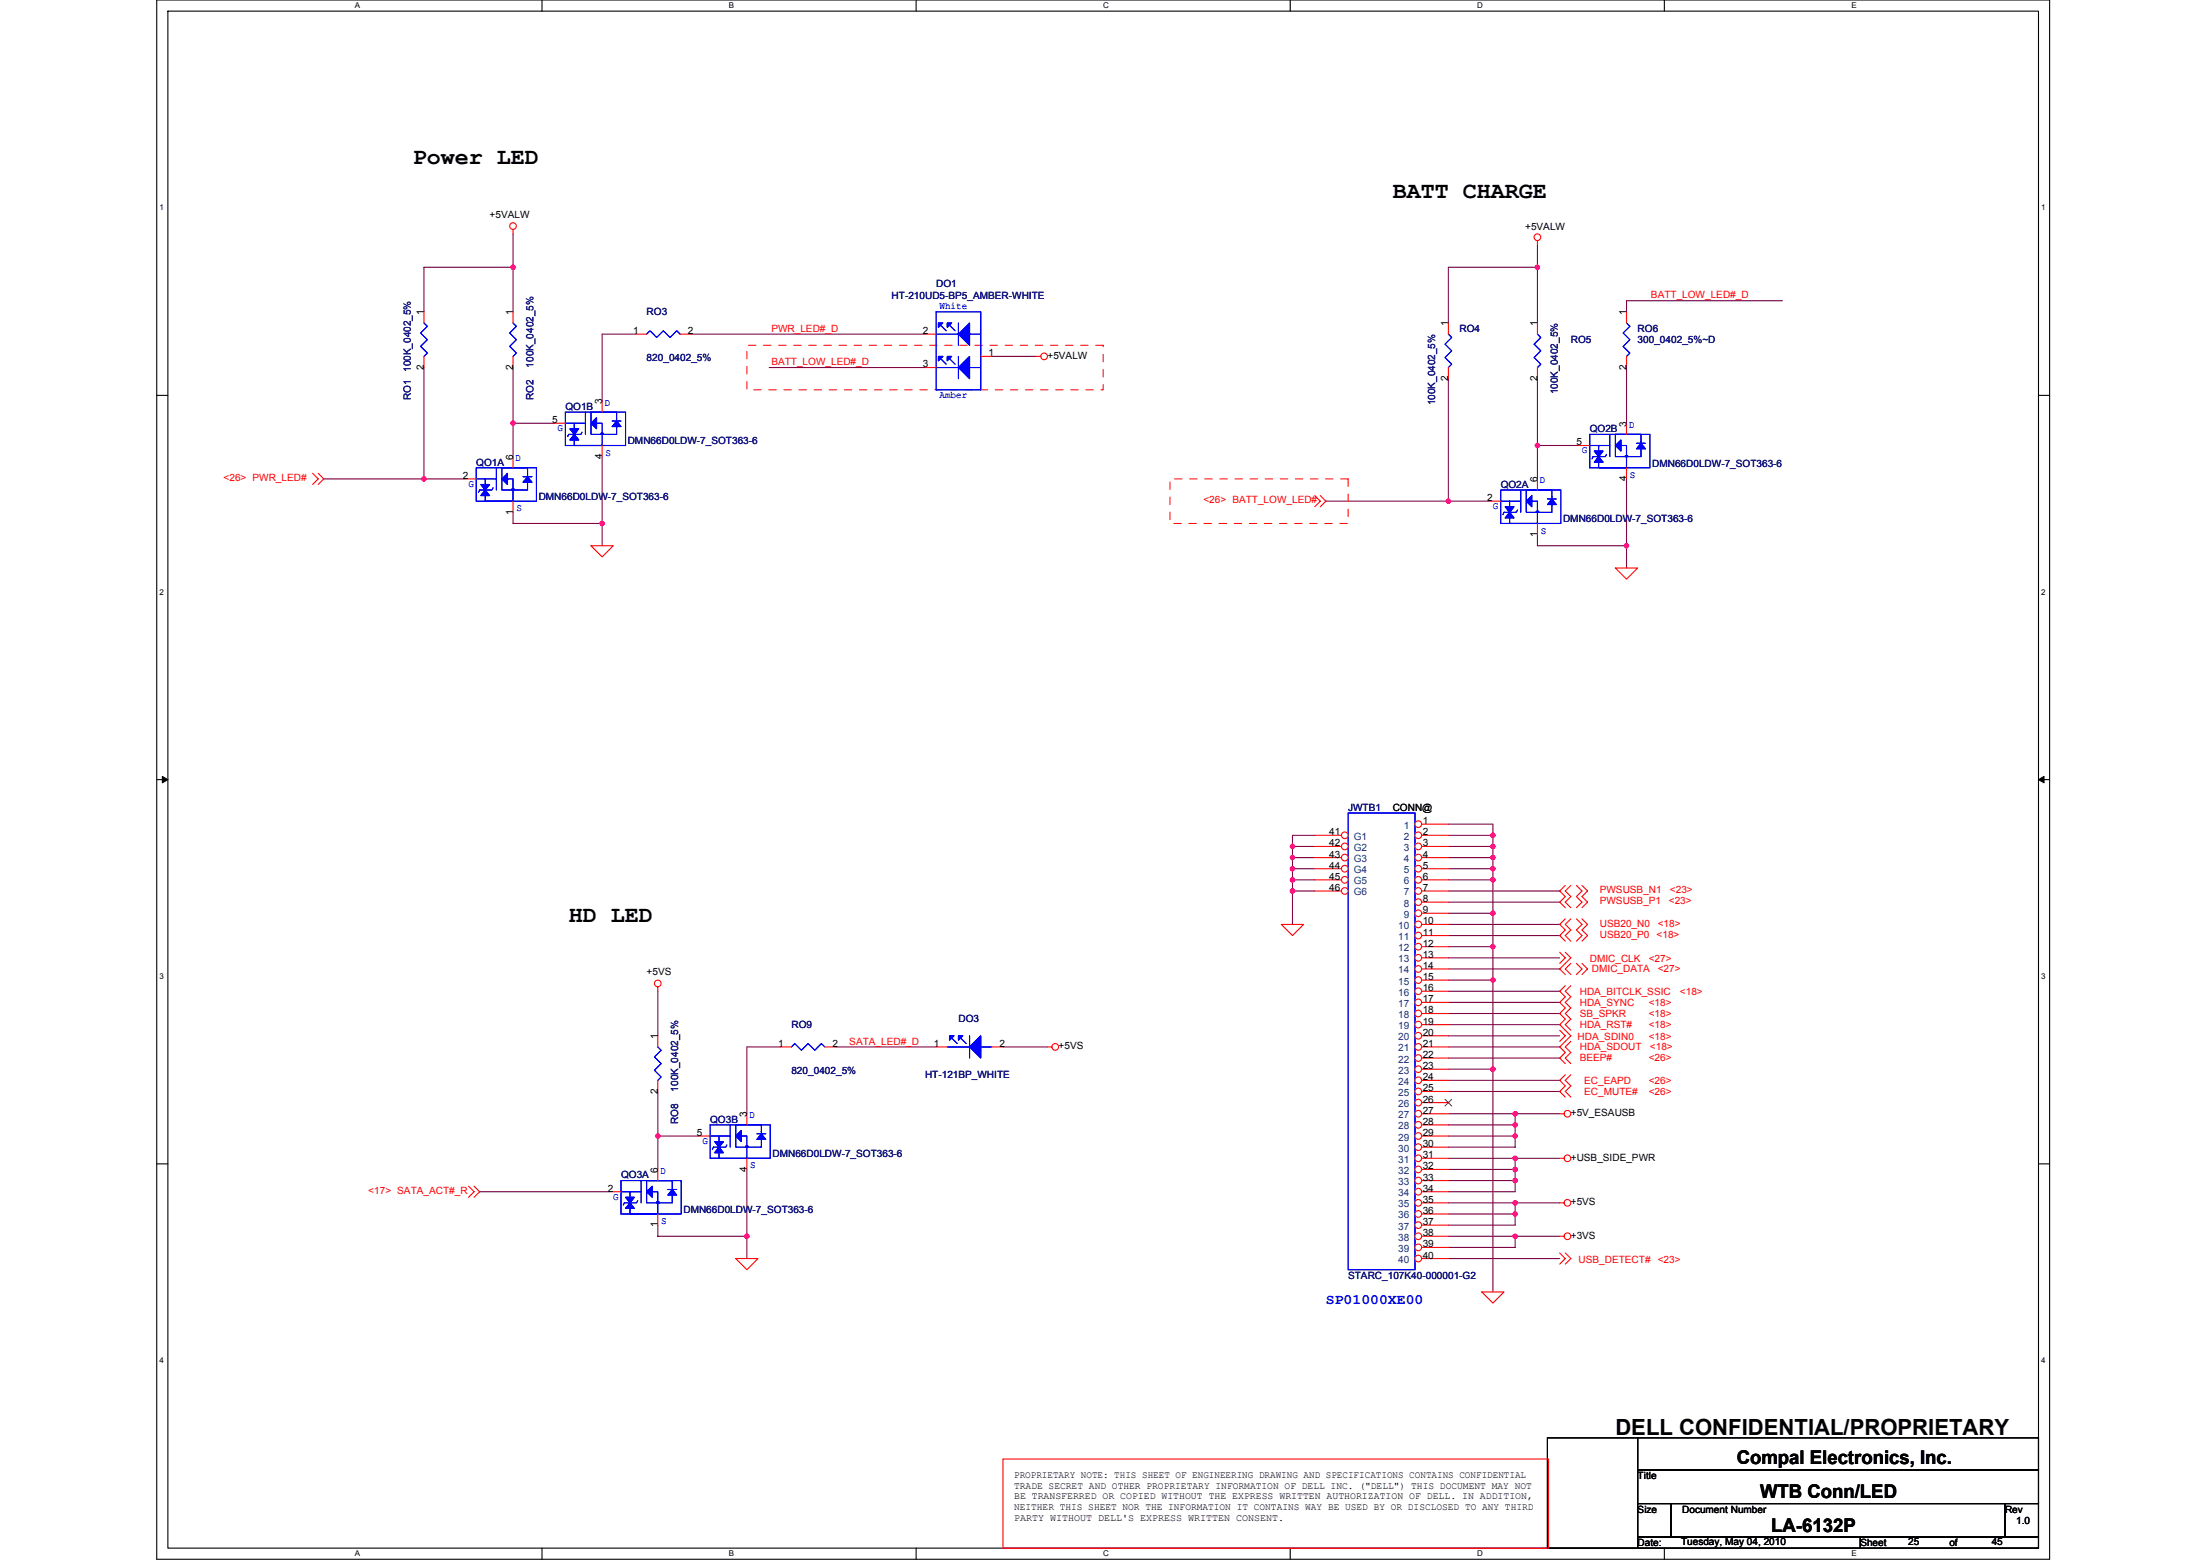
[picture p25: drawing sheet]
<svg xmlns="http://www.w3.org/2000/svg" width="297mm" height="210mm" viewBox="0 0 297 210" stroke-linecap="round" stroke-linejoin="round" font-family="sans-serif">
<defs><g id="words">
<g font-size="3.1">
<text x="55.6" y="22.1">Power LED</text>
<text x="187.4" y="26.6">BATT CHARGE</text>
<text x="76.5" y="124">HD LED</text>
</g>
<text font-size="3" x="217.4" y="193">DELL CONFIDENTIAL/PROPRIETARY</text>
<g font-size="2.5">
<text x="233.7" y="197">Compal Electronics, Inc.</text>
<text x="236.9" y="201.6">WTB Conn/LED</text>
<text x="238.4" y="206.1">LA-6132P</text>
</g>
<text font-size="1.9" fill="#00f" x="178.4" y="175.5">SP01000XE00</text>
<g font-size="1.3">
<text x="65.9" y="29.4">+5VALW</text>
<text x="205.3" y="30.9">+5VALW</text>
<text x="57.1" y="42.4" transform="rotate(-90 57.1 42.4)">1</text>
<text x="69" y="42.4" transform="rotate(-90 69 42.4)">1</text>
<text x="85.2" y="45">1</text>
<text x="92.6" y="45">2</text>
<text x="124.2" y="45">2</text>
<text x="133" y="47.9">1</text>
<text x="194.9" y="43.9" transform="rotate(-90 194.9 43.9)">1</text>
<text x="206.9" y="43.9" transform="rotate(-90 206.9 43.9)">1</text>
<text x="218.9" y="42.4" transform="rotate(-90 218.9 42.4)">1</text>
<text x="57.1" y="49.8" transform="rotate(-90 57.1 49.8)">2</text>
<text x="69" y="49.8" transform="rotate(-90 69 49.8)">2</text>
<text x="124.2" y="49.4">3</text>
<text x="141" y="48.3">+5VALW</text>
<text x="194.9" y="51.3" transform="rotate(-90 194.9 51.3)">2</text>
<text x="206.9" y="51.3" transform="rotate(-90 206.9 51.3)">2</text>
<text x="218.9" y="49.8" transform="rotate(-90 218.9 49.8)">2</text>
<text x="74.3" y="56.9">5</text>
<text x="81" y="54.4" transform="rotate(-90 81 54.4)">3</text>
<text x="212.2" y="59.9">5</text>
<text x="218.9" y="57.4" transform="rotate(-90 218.9 57.4)">3</text>
<text x="62.3" y="64.4">2</text>
<text x="69" y="61.9" transform="rotate(-90 69 61.9)">6</text>
<text x="81" y="61.7" transform="rotate(-90 81 61.7)">4</text>
<text x="206.9" y="64.9" transform="rotate(-90 206.9 64.9)">6</text>
<text x="218.9" y="64.7" transform="rotate(-90 218.9 64.7)">4</text>
<text x="69" y="69.2" transform="rotate(-90 69 69.2)">1</text>
<text x="200.2" y="67.4">2</text>
<text x="206.9" y="72.2" transform="rotate(-90 206.9 72.2)">1</text>
<text x="178.9" y="112.4">41</text>
<text x="178.9" y="113.9">42</text>
<text x="187.4" y="109.1">CONN@</text>
<text x="191.5" y="110.9">1</text>
<text x="191.5" y="112.4">2</text>
<text x="191.5" y="113.9">3</text>
<text x="178.9" y="115.4">43</text>
<text x="178.9" y="116.9">44</text>
<text x="178.9" y="118.4">45</text>
<text x="178.9" y="119.9">46</text>
<text x="191.5" y="115.4">4</text>
<text x="191.5" y="116.9">5</text>
<text x="191.5" y="118.4">6</text>
<text x="191.5" y="119.9">7</text>
<text x="191.5" y="121.4">8</text>
<text x="191.5" y="122.9">9</text>
<text x="191.5" y="124.4">10</text>
<text x="191.5" y="125.9">11</text>
<text x="87" y="131.1">+5VS</text>
<text x="191.5" y="127.4">12</text>
<text x="191.5" y="128.9">13</text>
<text x="191.5" y="130.4">14</text>
<text x="191.5" y="131.9">15</text>
<text x="191.5" y="133.4">16</text>
<text x="191.5" y="134.9">17</text>
<text x="191.5" y="136.4">18</text>
<text x="191.5" y="137.9">19</text>
<text x="88.5" y="139.8" transform="rotate(-90 88.5 139.8)">1</text>
<text x="104.7" y="140.9">1</text>
<text x="112.1" y="140.9">2</text>
<text x="125.7" y="140.9">1</text>
<text x="134.5" y="140.9">2</text>
<text x="142.5" y="141.2">+5VS</text>
<text x="191.5" y="139.4">20</text>
<text x="191.5" y="140.9">21</text>
<text x="191.5" y="142.4">22</text>
<text x="191.5" y="143.9">23</text>
<text x="88.5" y="147.2" transform="rotate(-90 88.5 147.2)">2</text>
<text x="191.5" y="145.4">24</text>
<text x="191.5" y="146.9">25</text>
<text x="191.5" y="148.4">26</text>
<text x="191.5" y="149.9">27</text>
<text x="93.8" y="152.9">5</text>
<text x="100.5" y="150.3" transform="rotate(-90 100.5 150.3)">3</text>
<text x="191.5" y="151.4">28</text>
<text x="191.5" y="152.9">29</text>
<text x="191.5" y="154.3">30</text>
<text x="191.5" y="155.8">31</text>
<text x="211.4" y="150.2">+5V_ESAUSB</text>
<text x="81.8" y="160.3">2</text>
<text x="88.5" y="157.8" transform="rotate(-90 88.5 157.8)">6</text>
<text x="100.5" y="157.7" transform="rotate(-90 100.5 157.7)">4</text>
<text x="191.5" y="157.3">32</text>
<text x="191.5" y="158.8">33</text>
<text x="191.5" y="160.3">34</text>
<text x="191.5" y="161.8">35</text>
<text x="211.4" y="156.2">+USB_SIDE_PWR</text>
<text x="88.5" y="165.1" transform="rotate(-90 88.5 165.1)">1</text>
<text x="191.5" y="163.3">36</text>
<text x="191.5" y="164.8">37</text>
<text x="191.5" y="166.3">38</text>
<text x="191.5" y="167.8">39</text>
<text x="211.4" y="162.2">+5VS</text>
<text x="211.4" y="166.6">+3VS</text>
<text x="191.5" y="169.3">40</text>
<text x="136.5" y="198.9">PROPRIETARY NOTE: THIS SHEET OF ENGINEERING DRAWING AND SPECIFICATIONS CONTAINS CONFIDENTIAL</text>
<text x="136.5" y="200.3">TRADE SECRET AND OTHER PROPRIETARY INFORMATION OF DELL INC. (&quot;DELL&quot;) THIS DOCUMENT MAY NOT</text>
<text x="136.5" y="201.8">BE TRANSFERRED OR COPIED WITHOUT THE EXPRESS WRITTEN AUTHORIZATION OF DELL. IN ADDITION,</text>
<text x="136.5" y="203.2">NEITHER THIS SHEET NOR THE INFORMATION IT CONTAINS WAY BE USED BY OR DISCLOSED TO ANY THIRD</text>
<text x="220.4" y="199">Title</text>
<text x="220.4" y="203.5">Size</text>
<text x="226.4" y="203.5">Document Number</text>
<text x="269.9" y="203.5">Rev</text>
<text x="136.5" y="204.6">PARTY WITHOUT DELL'S EXPRESS WRITTEN CONSENT.</text>
<text x="220.4" y="208">Date:</text>
<text x="226.3" y="207.9">Tuesday, May 04, 2010</text>
<text x="250.4" y="208">Sheet</text>
<text x="256.8" y="207.9">25</text>
<text x="262.4" y="208">of</text>
<text x="268.1" y="207.9">45</text>
<text x="271.4" y="205">1.0</text>
</g>
<g font-size="1.3" fill="#000080">
<text x="120" y="40.2">HT-210UD5-BP5_AMBER-WHITE</text>
<text x="126" y="38.7">DO1</text>
<text x="87" y="42.4">RO3</text>
<text x="196.4" y="44.7">RO4</text>
<text x="211.4" y="46.2">RO5</text>
<text x="220.4" y="44.7">RO6</text>
<text x="220.4" y="46.2">300_0402_5%~D</text>
<text x="55.3" y="53.8" transform="rotate(-90 55.3 53.8)">RO1</text>
<text x="55.3" y="50.1" transform="rotate(-90 55.3 50.1)">100K_0402_5%</text>
<text x="71.8" y="53.8" transform="rotate(-90 71.8 53.8)">RO2</text>
<text x="71.8" y="49.5" transform="rotate(-90 71.8 49.5)">100K_0402_5%</text>
<text x="87" y="48.6">820_0402_5%</text>
<text x="209.7" y="53" transform="rotate(-90 209.7 53)">100K_0402_5%</text>
<text x="76.1" y="55.2">QO1B</text>
<text x="84.5" y="59.8">DMN66D0LDW-7_SOT363-6</text>
<text x="193.2" y="54.5" transform="rotate(-90 193.2 54.5)">100K_0402_5%</text>
<text x="214" y="58.2">QO2B</text>
<text x="64.1" y="62.6">QO1A</text>
<text x="202" y="65.6">QO2A</text>
<text x="222.4" y="62.8">DMN66D0LDW-7_SOT363-6</text>
<text x="72.5" y="67.3">DMN66D0LDW-7_SOT363-6</text>
<text x="210.4" y="70.3">DMN66D0LDW-7_SOT363-6</text>
<text x="181.4" y="109.1">JWTB1</text>
<text x="129" y="137.6">DO3</text>
<text x="106.5" y="138.3">RO9</text>
<text x="91.3" y="146.9" transform="rotate(-90 91.3 146.9)">100K_0402_5%</text>
<text x="106.5" y="144.5">820_0402_5%</text>
<text x="124.5" y="145.1">HT-121BP_WHITE</text>
<text x="91.3" y="151.2" transform="rotate(-90 91.3 151.2)">RO8</text>
<text x="95.6" y="151.1">QO3B</text>
<text x="104" y="155.7">DMN66D0LDW-7_SOT363-6</text>
<text x="83.6" y="158.6">QO3A</text>
<text x="92" y="163.2">DMN66D0LDW-7_SOT363-6</text>
<text x="181.4" y="172">STARC_107K40-000001-G2</text>
</g>
<g font-size="1.3" fill="#00f">
<text x="126.4" y="41.5">White</text>
<text x="126.4" y="53.5">Amber</text>
<text x="75" y="58">G</text>
<text x="81.3" y="54.6">D</text>
<text x="219.2" y="57.6">D</text>
<text x="63.1" y="65.5">G</text>
<text x="69.3" y="62.1">D</text>
<text x="81.5" y="61.3">S</text>
<text x="207.2" y="65.1">D</text>
<text x="212.9" y="61">G</text>
<text x="219.4" y="64.3">S</text>
<text x="69.5" y="68.8">S</text>
<text x="200.9" y="68.5">G</text>
<text x="207.4" y="71.8">S</text>
<text x="94.5" y="153.9">G</text>
<text x="100.8" y="150.5">D</text>
<text x="82.5" y="161.4">G</text>
<text x="88.8" y="158">D</text>
<text x="101" y="157.2">S</text>
<text x="89" y="164.7">S</text>
</g>
<g font-size="1.3" fill="#f00">
<text x="222.2" y="40.2">BATT_LOW_LED#_D</text>
<text x="103.8" y="44.7">PWR_LED#_D</text>
<text x="103.8" y="49.2">BATT_LOW_LED#_D</text>
<text x="30.1" y="64.7">&lt;26&gt; PWR_LED#</text>
<text x="162" y="67.7">&lt;26&gt; BATT_LOW_LED#</text>
<text x="215.3" y="124.7">USB20_N0</text>
<text x="215.3" y="121.7">PWSUSB_P1</text>
<text x="215.3" y="120.2">PWSUSB_N1</text>
<text x="223.1" y="124.7">&lt;18&gt;</text>
<text x="224.6" y="121.7">&lt;23&gt;</text>
<text x="224.8" y="120.2">&lt;23&gt;</text>
<text x="214" y="129.5">DMIC_CLK</text>
<text x="214.3" y="130.8">DMIC_DATA</text>
<text x="215.3" y="126.2">USB20_P0</text>
<text x="221.9" y="129.5">&lt;27&gt;</text>
<text x="223" y="126.2">&lt;18&gt;</text>
<text x="223.1" y="130.8">&lt;27&gt;</text>
<text x="212.6" y="133.8">HDA_BITCLK_SSIC</text>
<text x="212.6" y="135.3">HDA_SYNC</text>
<text x="212.6" y="136.8">SB_SPKR</text>
<text x="221.9" y="135.3">&lt;18&gt;</text>
<text x="221.9" y="136.8">&lt;18&gt;</text>
<text x="226.1" y="133.8">&lt;18&gt;</text>
<text x="114.3" y="140.6">SATA_LED#_D</text>
<text x="212.3" y="140">HDA_SDIN0</text>
<text x="212.6" y="142.8">BEEP#</text>
<text x="212.6" y="138.3">HDA_RST#</text>
<text x="212.6" y="141.3">HDA_SDOUT</text>
<text x="221.9" y="140">&lt;18&gt;</text>
<text x="221.9" y="138.3">&lt;18&gt;</text>
<text x="221.9" y="142.8">&lt;26&gt;</text>
<text x="222.1" y="141.3">&lt;18&gt;</text>
<text x="213.2" y="145.8">EC_EAPD</text>
<text x="213.2" y="147.3">EC_MUTE#</text>
<text x="221.9" y="145.8">&lt;26&gt;</text>
<text x="221.9" y="147.3">&lt;26&gt;</text>
<text x="49.6" y="160.7">&lt;17&gt; SATA_ACT#_R</text>
<text x="212.5" y="170">USB_DETECT#</text>
<text x="223.1" y="170">&lt;23&gt;</text>
</g>
<g font-size="1.3" fill="#004080">
<text x="182.2" y="113">G1</text>
<text x="188.9" y="111.5">1</text>
<text x="188.9" y="113">2</text>
<text x="182.2" y="114.5">G2</text>
<text x="182.2" y="116">G3</text>
<text x="182.2" y="117.5">G4</text>
<text x="182.2" y="119">G5</text>
<text x="188.9" y="114.5">3</text>
<text x="188.9" y="116">4</text>
<text x="188.9" y="117.5">5</text>
<text x="188.9" y="119">6</text>
<text x="182.2" y="120.5">G6</text>
<text x="188.2" y="125">10</text>
<text x="188.9" y="120.5">7</text>
<text x="188.9" y="122">8</text>
<text x="188.9" y="123.5">9</text>
<text x="188.2" y="126.5">11</text>
<text x="188.2" y="128">12</text>
<text x="188.2" y="129.5">13</text>
<text x="188.2" y="131">14</text>
<text x="188.2" y="132.5">15</text>
<text x="188.2" y="134">16</text>
<text x="188.2" y="135.5">17</text>
<text x="188.2" y="137">18</text>
<text x="188.2" y="138.5">19</text>
<text x="188.2" y="140">20</text>
<text x="188.2" y="141.5">21</text>
<text x="188.2" y="143">22</text>
<text x="188.2" y="144.5">23</text>
<text x="188.2" y="146">24</text>
<text x="188.2" y="147.5">25</text>
<text x="188.2" y="149">26</text>
<text x="188.2" y="150.5">27</text>
<text x="188.2" y="152">28</text>
<text x="188.2" y="153.5">29</text>
<text x="188.2" y="155">30</text>
<text x="188.2" y="156.5">31</text>
<text x="188.2" y="158">32</text>
<text x="188.2" y="159.5">33</text>
<text x="188.2" y="161">34</text>
<text x="188.2" y="162.5">35</text>
<text x="188.2" y="164">36</text>
<text x="188.2" y="165.4">37</text>
<text x="188.2" y="166.9">38</text>
<text x="188.2" y="168.4">39</text>
<text x="188.2" y="169.9">40</text>
</g>
<g font-size="1.1">
<text x="47.8" y="1.1">A</text>
<text x="98.1" y="1.1">B</text>
<text x="148.5" y="1.1">C</text>
<text x="198.8" y="1.1">D</text>
<text x="249.2" y="1.1">E</text>
<text x="21.5" y="28.3">1</text>
<text x="274.7" y="28.3">1</text>
<text x="21.5" y="80">2</text>
<text x="274.7" y="80">2</text>
<text x="21.5" y="131.7">3</text>
<text x="274.7" y="131.7">3</text>
<text x="21.5" y="183.4">4</text>
<text x="274.7" y="183.4">4</text>
<text x="47.8" y="209.4">A</text>
<text x="98.1" y="209.4">B</text>
<text x="148.5" y="209.4">C</text>
<text x="198.8" y="209.4">D</text>
<text x="249.2" y="209.4">E</text>
</g>
</g></defs>
<path d="M21.1 0h254.8v209.8h-254.8zM22.6 1.5h251.8v206.8h-251.8z" fill="none" stroke="#000" stroke-width=".15"/>
<g fill="#fff">
<path d="M47.8 .2h.7v1.2h-.7z"/>
<path d="M47.8 208.5h.7v1.2h-.7z"/>
</g>
<path d="M72.9 0v1.5M72.9 208.3v1.5" fill="none" stroke="#000" stroke-width=".15"/>
<g fill="#fff">
<path d="M98.1 .2h.7v1.2h-.7z"/>
<path d="M98.1 208.5h.7v1.2h-.7z"/>
</g>
<path d="M123.3 0v1.5M123.3 208.3v1.5" fill="none" stroke="#000" stroke-width=".15"/>
<g fill="#fff">
<path d="M148.5 .2h.8v1.2h-.8z"/>
<path d="M148.5 208.5h.8v1.2h-.8z"/>
</g>
<path d="M173.6 0v1.5M173.6 208.3v1.5" fill="none" stroke="#000" stroke-width=".15"/>
<g fill="#fff">
<path d="M198.8 .2h.8v1.2h-.8z"/>
<path d="M198.8 208.5h.8v1.2h-.8z"/>
</g>
<path d="M224 0v1.5M224 208.3v1.5" fill="none" stroke="#000" stroke-width=".15"/>
<g fill="#fff">
<path d="M249.2 .2h.7v1.2h-.7z"/>
<path d="M249.2 208.5h.7v1.2h-.7z"/>
<path d="M21.5 27.3h.6v1.2h-.6z"/>
<path d="M274.7 27.3h.6v1.2h-.6z"/>
<path d="M21.5 79.1h.6v1.2h-.6z"/>
<path d="M274.7 79.1h.6v1.2h-.6z"/>
</g>
<path d="M21.1 53.2h1.5M274.4 53.2h1.5" fill="none" stroke="#000" stroke-width=".15"/>
<g fill="#fff">
<path d="M21.5 130.8h.6v1.2h-.6z"/>
<path d="M274.7 130.8h.6v1.2h-.6z"/>
</g>
<path d="M21.1 104.9h1.5M274.4 104.9h1.5" fill="none" stroke="#000" stroke-width=".15"/>
<path d="M21.8 104.5l.8 .4-.8 .4zM274.4 104.9l.7-.4v.8z" fill="#000" stroke="#000" stroke-width=".13"/>
<g fill="#fff">
<path d="M21.5 182.5h.6v1.2h-.6z"/>
<path d="M274.7 182.5h.6v1.2h-.6z"/>
</g>
<path d="M21.1 156.6h1.5M274.4 156.6h1.5M208.3 193.5h12.1v14.8h-12.1zM220.4 193.5h54v4.3h-54zM220.4 197.8h54v4.5h-54zM220.4 202.3h4.5v4.5h-4.5zM220.4 206.8h30v1.5h-30zM224.9 202.3h45v4.5h-45zM250.4 206.8h24v1.5h-24zM269.9 202.3h4.5v4.5h-4.5z" fill="none" stroke="#000" stroke-width=".15"/>
<g fill="none" stroke="#800040" stroke-width=".15">
<path d="M69.1 36h-12v6M69.1 31.5v10.5M206.9 36h-12v7.5M206.9 33v10.5M57.1 49.5v14.9M69.1 49.5v7.4h5.5M69.1 56.9v4.5M85.5 45h-4.5v8.9M93 45h31.5M103.5 49.5h21M133.5 48h6M194.9 51v16.4"/>
<path d="M206.9 51v8.9h5.6M206.9 59.9v4.5M218.9 49.5v7.4M239.9 40.5h-21v1.5M43.6 64.4h19M69.1 68.9v1.5h11.9M81 61.4v12M178.4 67.4h22.1M206.9 71.9v1.5h12M218.9 64.4v12M174 113.9h3M174 118.4h3"/>
<path d="M174 119.9h3M174 115.4h3M174 116.9h3M177 112.4h-3v12M194.9 113.9h6M194.9 118.4h6M194.9 119.9h15M194.9 110.9h6v4.5M194.9 112.4h6M194.9 115.4h6M200.9 115.4v1.5h-6M200.9 116.9v56.9"/>
<path d="M88.5 133.4v6M194.9 122.9h6M194.9 131.9h6M194.9 124.4h15M194.9 133.4h15M194.9 125.9h15M194.9 134.9h15M194.9 136.4h15M194.9 137.9h15M194.9 139.4h15M194.9 127.4h6M194.9 121.4h15"/>
<path d="M194.9 130.4h15M194.9 128.9h15M88.5 146.9v10.5M88.5 152.9h5.6M100.5 157.4v11.9M105 140.9h-4.5v9M112.5 140.9h13.5M135 140.9h6M194.9 140.9h15M194.9 142.4h15M194.9 143.9h6M194.9 152.9h9"/>
<path d="M194.9 149.9h15M194.9 155.9h15M194.9 157.4h9M194.9 158.9h9M194.9 151.4h9M194.9 146.9h15M194.9 145.4h15M203.9 155.9v4.5h-9M203.9 149.9v4.5h-9M64.6 160.4h17.5M88.5 164.8v1.5h12M194.9 161.8h9v1.5"/>
<path d="M194.9 166.3h15M194.9 163.3h9M194.9 169.3h15M203.9 163.3v1.5h-9M203.9 166.3v1.5h-9M203.9 161.8h6"/>
</g>
<g fill="#f0f" stroke="#f0f" stroke-width=".15">
<circle cx="57.1" cy="64.4" r=".3"/>
<circle cx="81" cy="70.4" r=".3"/>
<circle cx="69" cy="36" r=".3"/>
<circle cx="200.9" cy="113.9" r=".3"/>
<circle cx="200.9" cy="131.9" r=".3"/>
<circle cx="200.9" cy="122.9" r=".3"/>
<circle cx="200.9" cy="127.4" r=".3"/>
<circle cx="206.9" cy="59.9" r=".3"/>
<circle cx="218.9" cy="73.4" r=".3"/>
<circle cx="206.9" cy="36" r=".3"/>
<circle cx="194.9" cy="67.4" r=".3"/>
<circle cx="100.5" cy="166.3" r=".3"/>
<circle cx="203.9" cy="152.9" r=".3"/>
<circle cx="203.9" cy="151.4" r=".3"/>
<circle cx="203.9" cy="149.9" r=".3"/>
<circle cx="203.9" cy="163.3" r=".3"/>
<circle cx="203.9" cy="155.9" r=".3"/>
<circle cx="203.9" cy="157.3" r=".3"/>
<circle cx="203.9" cy="158.8" r=".3"/>
<circle cx="203.9" cy="161.8" r=".3"/>
<circle cx="173.9" cy="113.9" r=".3"/>
<circle cx="173.9" cy="115.4" r=".3"/>
<circle cx="173.9" cy="116.9" r=".3"/>
<circle cx="173.9" cy="118.4" r=".3"/>
<circle cx="173.9" cy="119.9" r=".3"/>
<circle cx="200.9" cy="143.9" r=".3"/>
<circle cx="69" cy="56.9" r=".3"/>
<circle cx="88.5" cy="152.9" r=".3"/>
<circle cx="203.9" cy="166.3" r=".3"/>
<circle cx="200.9" cy="112.4" r=".3"/>
<circle cx="200.9" cy="115.4" r=".3"/>
<circle cx="200.9" cy="116.9" r=".3"/>
<circle cx="200.9" cy="118.4" r=".3"/>
</g>
<g fill="none" stroke="#f00" stroke-width=".15">
<path d="M69.1 30.9v.6M206.9 32.4v.6M57.1 42v1.5M57.1 48v1.5M69.1 42v1.5M69.1 48v1.5M74.6 56.9h1.5M81 53.9v1.5M81 59.9v1.5M85.5 45h1.5M91.5 45h1.5M124.5 45h1.5"/>
<path d="M124.5 49.5h1.5M132 48h1.5M139.5 48h.6M206.9 43.5v1.5M206.9 49.5v1.5M212.5 59.9h1.5M218.9 42v1.5M218.9 48v1.5M218.9 56.9v1.5M42.1 63.7l.7 .7-.7 .8M42.8 63.7l.8 .7-.8 .8M62.6 64.4h1.5"/>
<path d="M69.1 61.4v1.5M69.1 67.4v1.5M79.5 73.4h3l-1.5 1.5zM177 66.7l.7 .7-.7 .8M177.7 66.7l.7 .7-.7 .8M200.5 67.4h1.5M206.9 64.4v1.5M206.9 70.4v1.5M217.4 76.4h3l-1.5 1.5zM218.9 62.9v1.5M210.7 119.1l-.8 .8 .8 .7-.8 .8 .8 .7M211.4 119.1l-.7 .8 .7 .7-.7 .8 .7 .7"/>
<path d="M212.2 119.1l.7 .8-.7 .7 .7 .8-.7 .7M212.9 119.1l.8 .8-.8 .7 .8 .8-.8 .7M88.5 132.8v.6M88.5 139.4v1.5M172.5 124.4h3l-1.5 1.5zM209.9 138.6l.8 .8-.8 .7M209.9 128.1l.8 .8-.8 .7M210.7 132.6l-.8 .8 .8 .7-.8 .8 .8 .7-.8 .8 .8 .7-.8 .8 1.5 1.5-1.5 1.5 .8 .7-.8 .8 .8 .7M210.7 128.1l.7 .8-1.5 1.5 .8 .7M210.7 123.6l-.8 .8 .8 .7-.8 .8 .8 .7M211.4 132.6l-.7 .8 .7 .7-.7 .8 .7 .7-.7 .8 .7 .7-.7 .8 .7 .7M211.4 129.6l-.7 .8 .7 .7"/>
<path d="M211.4 123.6l-.7 .8 .7 .7-.7 .8 .7 .7M212.2 129.6l.7 .8-.7 .7M212.2 123.6l.7 .8-.7 .7 .7 .8-.7 .7M212.9 129.6l.8 .8-.8 .7M212.9 123.6l.8 .8-.8 .7 .8 .8-.8 .7M63.1 159.6l.7 .8-.7 .7M63.8 159.6l.8 .8-.8 .7M88.5 145.4v1.5M88.5 157.4v1.5M94.1 152.9h1.5M100.5 149.9v1.5M100.5 155.9v1.5"/>
<path d="M105 140.9h1.5M111 140.9h1.5M141 140.9h.6M209.9 149.9h.6M209.9 155.9h.6M210.7 144.6l-.8 .8 .8 .7-.8 .8 .8 .7M211.4 140.1l-.7 .8 .7 .7-.7 .8 .7 .7M211.4 144.6l-.7 .8 .7 .7-.7 .8 .7 .7M82.1 160.4h1.5M88.5 163.3v1.5M99 169.3h3l-1.5 1.5zM199.4 173.8h3l-1.5 1.5z"/>
<path d="M209.9 161.8h.6M209.9 166.3h.6M209.9 168.6l.8 .7-.8 .8M210.7 168.6l.7 .7-.7 .8M135 196.3h73.4v12h-73.4z"/>
<circle cx="69" cy="30.4" r=".45"/>
<circle cx="206.9" cy="31.9" r=".45"/>
<circle cx="140.5" cy="48" r=".45"/>
<circle cx="88.5" cy="132.3" r=".45"/>
<circle cx="142" cy="140.9" r=".45"/>
<circle cx="211" cy="149.9" r=".45"/>
<circle cx="211" cy="155.9" r=".45"/>
<circle cx="211" cy="166.3" r=".45"/>
<circle cx="211" cy="161.8" r=".45"/>
</g>
<path d="M100.5 46.5h48v6h-48zM157.5 64.4h23.9v6h-23.9z" fill="none" stroke="#f00" stroke-width=".13" stroke-dasharray="1 1 1 1 1 1 1 1"/>
<g fill="#00f" stroke="#00f" stroke-width=".15">
<path d="M217.4 59.9l.8-.7v1.5z" fill-rule="evenodd"/>
<path d="M220.9 59.6l.6 .8h-1.2z" fill-rule="evenodd"/>
<path d="M215.2 61.4l.6 .8h-1.2z" fill-rule="evenodd"/>
<path d="M214.6 60.7h1.2l-.6 .7z" fill-rule="evenodd"/>
<path d="M217.4 59.9l.8-.7v1.5z" fill-rule="evenodd"/>
<path d="M220.9 59.6l.6 .8h-1.2z" fill-rule="evenodd"/>
<path d="M215.2 61.4l.6 .8h-1.2z" fill-rule="evenodd"/>
<path d="M214.6 60.7h1.2l-.6 .7z" fill-rule="evenodd"/>
<path d="M99 152.9l.8-.8v1.5z" fill-rule="evenodd"/>
<path d="M102.5 152.6l.6 .7h-1.2z" fill-rule="evenodd"/>
<path d="M96.8 154.4l.6 .7h-1.2z" fill-rule="evenodd"/>
<path d="M96.2 153.6h1.2l-.6 .8z" fill-rule="evenodd"/>
<path d="M99 152.9l.8-.8v1.5z" fill-rule="evenodd"/>
<path d="M102.5 152.6l.6 .7h-1.2z" fill-rule="evenodd"/>
<path d="M96.8 154.4l.6 .7h-1.2z" fill-rule="evenodd"/>
<path d="M96.2 153.6h1.2l-.6 .8z" fill-rule="evenodd"/>
<path d="M79.5 56.9l.8-.7v1.5z" fill-rule="evenodd"/>
<path d="M83 56.6l.6 .8h-1.2z" fill-rule="evenodd"/>
<path d="M77.3 58.4l.6 .8h-1.2z" fill-rule="evenodd"/>
<path d="M76.7 57.7h1.2l-.6 .7z" fill-rule="evenodd"/>
<path d="M79.5 56.9l.8-.7v1.5z" fill-rule="evenodd"/>
<path d="M83 56.6l.6 .8h-1.2z" fill-rule="evenodd"/>
<path d="M77.3 58.4l.6 .8h-1.2z" fill-rule="evenodd"/>
<path d="M76.7 57.7h1.2l-.6 .7z" fill-rule="evenodd"/>
<path d="M205.4 67.4l.8-.7v1.5z" fill-rule="evenodd"/>
<path d="M208.9 67.1l.6 .8h-1.2z" fill-rule="evenodd"/>
<path d="M203.2 68.9l.6 .8h-1.2z" fill-rule="evenodd"/>
<path d="M202.6 68.2h1.2l-.6 .7z" fill-rule="evenodd"/>
<path d="M205.4 67.4l.8-.7v1.5z" fill-rule="evenodd"/>
<path d="M208.9 67.1l.6 .8h-1.2z" fill-rule="evenodd"/>
<path d="M203.2 68.9l.6 .8h-1.2z" fill-rule="evenodd"/>
<path d="M202.6 68.2h1.2l-.6 .7z" fill-rule="evenodd"/>
<path d="M129 45l1.5-1.5v3z" fill-rule="evenodd"/>
<path d="M127.5 43.5h.6l-.6 .6z" fill-rule="evenodd"/>
<path d="M126.3 43.5h.6l-.6 .6z" fill-rule="evenodd"/>
<path d="M129 49.5l1.5-1.5v3z" fill-rule="evenodd"/>
<path d="M127.5 48h.6l-.6 .6z" fill-rule="evenodd"/>
<path d="M126.3 48h.6l-.6 .6z" fill-rule="evenodd"/>
<path d="M129 45l1.5-1.5v3z" fill-rule="evenodd"/>
<path d="M127.5 43.5h.6l-.6 .6z" fill-rule="evenodd"/>
<path d="M126.3 43.5h.6l-.6 .6z" fill-rule="evenodd"/>
<path d="M129 49.5l1.5-1.5v3z" fill-rule="evenodd"/>
<path d="M127.5 48h.6l-.6 .6z" fill-rule="evenodd"/>
<path d="M126.3 48h.6l-.6 .6z" fill-rule="evenodd"/>
<path d="M87.8 159.6v1.5l-.8-.7z" fill-rule="evenodd"/>
<path d="M90.5 160.1l.6 .7h-1.2z" fill-rule="evenodd"/>
<path d="M84.8 161.8l.6 .8h-1.2z" fill-rule="evenodd"/>
<path d="M84.2 161.1h1.2l-.6 .7z" fill-rule="evenodd"/>
<path d="M87.8 159.6v1.5l-.8-.7z" fill-rule="evenodd"/>
<path d="M90.5 160.1l.6 .7h-1.2z" fill-rule="evenodd"/>
<path d="M84.8 161.8l.6 .8h-1.2z" fill-rule="evenodd"/>
<path d="M84.2 161.1h1.2l-.6 .7z" fill-rule="evenodd"/>
<path d="M68.3 63.7v1.5l-.7-.8z" fill-rule="evenodd"/>
<path d="M71 64.1l.6 .8h-1.2z" fill-rule="evenodd"/>
<path d="M65.3 65.9l.6 .8h-1.2z" fill-rule="evenodd"/>
<path d="M64.7 65.2h1.2l-.6 .7z" fill-rule="evenodd"/>
<path d="M68.3 63.7v1.5l-.7-.8z" fill-rule="evenodd"/>
<path d="M71 64.1l.6 .8h-1.2z" fill-rule="evenodd"/>
<path d="M65.3 65.9l.6 .8h-1.2z" fill-rule="evenodd"/>
<path d="M64.7 65.2h1.2l-.6 .7z" fill-rule="evenodd"/>
</g>
<g fill="none" stroke="#00f" stroke-width=".15">
<path d="M57.1 43.5l.4 .4-.9 .9 .9 .9-.9 .9 .9 .9-.4 .5M69.1 43.5l.4 .4-.9 .9 .9 .9-.9 .9 .9 .9-.4 .5M76.1 55.4h8.1v4.5h-8.1zM76.1 56.9h2.7M77.3 56.9v.8M78.3 58.1l-.1 .3h-1.7l-.1 .3M78.8 55.4v3M80.9 58.4v-.1h.3v.1h-.2M81 58.4v1.5h-3.7v-.7M82.4 56.6h1.2M83 56.6v-1.2h-3.5v3h1.5v-1.5h-.7M83 57.4v1h-2"/>
<path d="M87 45l.5-.5 .9 .9 .9-.9 .9 .9 .9-.9 .4 .5M126 45h3M126 49.5h3M126 42h6v10.5h-6zM126.6 43.8l.7 .7M126.6 48.3l.7 .7M127.8 43.8l.7 .7M127.8 48.3l.7 .7M129 43.5v3M129 48v3M130.5 45h1.5M130.5 49.5h1.5"/>
<path d="M206.9 45l.5 .4-.9 .9 .9 .9-.9 .9 .9 .9-.5 .5M214 58.4h8.1v4.5h-8.1zM214 59.9h2.7M215.2 59.9v.8M216.7 58.4v3M218.9 43.5l.5 .4-.9 .9 .9 .9-.9 .9 .9 .9-.5 .5M220.3 59.6h1.2M220.9 59.6v-1.2h-3.5v3h1.5v-1.5h-.7M64.1 62.9h8.1v4.5h-8.1zM64.1 64.4h2.7M65.3 64.4v.8M66.4 65.6l-.2 .3h-1.6l-.2 .3"/>
<path d="M66.8 62.9v3M68.9 65.9v-.1h.3v.1h-.1M69.1 65.9v1.5h-3.8v-.7M70.4 64.1h1.2M71 64.1v-1.2h-3.4v3h1.5v-1.5h-.8M71 64.9v1h-1.9M202 65.9h8.1v4.5h-8.1zM202 67.4h2.7M203.2 67.4v.8M204.2 68.6l-.1 .3h-1.7l-.1 .3M204.7 65.9v3M206.8 68.9v-.1h.3v.1h-.2"/>
<path d="M206.9 68.9v1.5h-3.7v-.7M208.3 67.1h1.2M208.9 67.1v-1.2h-3.5v3h1.5v-1.5h-.7M208.9 67.9v1h-2M216.2 61.1l-.1 .3h-1.7l-.1 .3M218.8 61.4v-.1h.3v.1h-.2M218.9 61.4v1.5h-3.7v-.7M220.9 60.4v1h-2M181.4 109.4h9v61.4h-9zM83.6 158.9h8.1v4.4h-8.1zM86.3 158.9v2.9M88.5 140.9l.5 .4-.9 .9 .9 .9-.9 .9 .9 .9-.5 .5"/>
<path d="M95.6 151.4h8.1v4.5h-8.1zM95.6 152.9h2.7M96.8 152.9v.7M97.8 154.1l-.1 .3h-1.7l-.1 .3M98.3 151.4v3M100.4 154.4v-.2h.3v.2h-.2M100.5 154.4v1.5h-3.7v-.8M101.9 152.6h1.2M102.5 152.6v-1.2h-3.5v3h1.5v-1.5h-.7M102.5 153.3v1.1h-2M106.5 140.9l.5-.5 .9 .9 .9-.9 .9 .9 .9-.9 .4 .5M83.6 160.4h2.7"/>
<path d="M84.8 160.4v.7M85.8 161.6l-.1 .2h-1.7l-.1 .3M88.4 161.8v-.1h.3v.1h-.2M88.5 161.8v1.5h-3.7v-.7M89.9 160.1h1.2M90.5 160.1v-1.2h-3.5v2.9h1.5v-1.4h-.7M90.5 160.8v1h-2"/>
</g>
<circle cx="190.9" cy="110.9" r=".45" fill="#fff" stroke="#f00" stroke-width=".15"/>
<path d="M191.3 110.9h3.6" fill="none" stroke="#f00" stroke-width=".15"/>
<circle cx="190.9" cy="112.4" r=".45" fill="#fff" stroke="#f00" stroke-width=".15"/>
<path d="M191.3 112.4h3.6" fill="none" stroke="#f00" stroke-width=".15"/>
<circle cx="190.9" cy="113.9" r=".45" fill="#fff" stroke="#f00" stroke-width=".15"/>
<path d="M191.3 113.9h3.6" fill="none" stroke="#f00" stroke-width=".15"/>
<circle cx="190.9" cy="115.4" r=".45" fill="#fff" stroke="#f00" stroke-width=".15"/>
<path d="M191.3 115.4h3.6" fill="none" stroke="#f00" stroke-width=".15"/>
<circle cx="190.9" cy="116.9" r=".45" fill="#fff" stroke="#f00" stroke-width=".15"/>
<path d="M191.3 116.9h3.6" fill="none" stroke="#f00" stroke-width=".15"/>
<circle cx="190.9" cy="118.4" r=".45" fill="#fff" stroke="#f00" stroke-width=".15"/>
<path d="M191.3 118.4h3.6" fill="none" stroke="#f00" stroke-width=".15"/>
<circle cx="190.9" cy="119.9" r=".45" fill="#fff" stroke="#f00" stroke-width=".15"/>
<path d="M191.3 119.9h3.6" fill="none" stroke="#f00" stroke-width=".15"/>
<circle cx="190.9" cy="121.4" r=".45" fill="#fff" stroke="#f00" stroke-width=".15"/>
<path d="M191.3 121.4h3.6" fill="none" stroke="#f00" stroke-width=".15"/>
<circle cx="190.9" cy="122.9" r=".45" fill="#fff" stroke="#f00" stroke-width=".15"/>
<path d="M191.3 122.9h3.6" fill="none" stroke="#f00" stroke-width=".15"/>
<circle cx="190.9" cy="124.4" r=".45" fill="#fff" stroke="#f00" stroke-width=".15"/>
<path d="M191.3 124.4h3.6" fill="none" stroke="#f00" stroke-width=".15"/>
<circle cx="190.9" cy="125.9" r=".45" fill="#fff" stroke="#f00" stroke-width=".15"/>
<path d="M191.3 125.9h3.6" fill="none" stroke="#f00" stroke-width=".15"/>
<circle cx="190.9" cy="127.4" r=".45" fill="#fff" stroke="#f00" stroke-width=".15"/>
<path d="M191.3 127.4h3.6" fill="none" stroke="#f00" stroke-width=".15"/>
<circle cx="190.9" cy="128.9" r=".45" fill="#fff" stroke="#f00" stroke-width=".15"/>
<path d="M191.3 128.9h3.6" fill="none" stroke="#f00" stroke-width=".15"/>
<circle cx="190.9" cy="130.4" r=".45" fill="#fff" stroke="#f00" stroke-width=".15"/>
<path d="M191.3 130.4h3.6" fill="none" stroke="#f00" stroke-width=".15"/>
<circle cx="190.9" cy="131.9" r=".45" fill="#fff" stroke="#f00" stroke-width=".15"/>
<path d="M191.3 131.9h3.6" fill="none" stroke="#f00" stroke-width=".15"/>
<circle cx="190.9" cy="133.4" r=".45" fill="#fff" stroke="#f00" stroke-width=".15"/>
<path d="M191.3 133.4h3.6" fill="none" stroke="#f00" stroke-width=".15"/>
<circle cx="190.9" cy="134.9" r=".45" fill="#fff" stroke="#f00" stroke-width=".15"/>
<path d="M191.3 134.9h3.6" fill="none" stroke="#f00" stroke-width=".15"/>
<circle cx="190.9" cy="136.4" r=".45" fill="#fff" stroke="#f00" stroke-width=".15"/>
<path d="M191.3 136.4h3.6" fill="none" stroke="#f00" stroke-width=".15"/>
<circle cx="190.9" cy="137.9" r=".45" fill="#fff" stroke="#f00" stroke-width=".15"/>
<path d="M191.3 137.9h3.6" fill="none" stroke="#f00" stroke-width=".15"/>
<circle cx="190.9" cy="139.4" r=".45" fill="#fff" stroke="#f00" stroke-width=".15"/>
<path d="M191.3 139.4h3.6" fill="none" stroke="#f00" stroke-width=".15"/>
<circle cx="190.9" cy="140.9" r=".45" fill="#fff" stroke="#f00" stroke-width=".15"/>
<path d="M191.3 140.9h3.6" fill="none" stroke="#f00" stroke-width=".15"/>
<circle cx="190.9" cy="142.4" r=".45" fill="#fff" stroke="#f00" stroke-width=".15"/>
<path d="M191.3 142.4h3.6" fill="none" stroke="#f00" stroke-width=".15"/>
<circle cx="190.9" cy="143.9" r=".45" fill="#fff" stroke="#f00" stroke-width=".15"/>
<path d="M191.3 143.9h3.6" fill="none" stroke="#f00" stroke-width=".15"/>
<circle cx="190.9" cy="145.4" r=".45" fill="#fff" stroke="#f00" stroke-width=".15"/>
<path d="M191.3 145.4h3.6" fill="none" stroke="#f00" stroke-width=".15"/>
<circle cx="190.9" cy="146.9" r=".45" fill="#fff" stroke="#f00" stroke-width=".15"/>
<path d="M191.3 146.9h3.6" fill="none" stroke="#f00" stroke-width=".15"/>
<circle cx="190.9" cy="148.4" r=".45" fill="#fff" stroke="#f00" stroke-width=".15"/>
<path d="M191.3 148.4h3.6" fill="none" stroke="#f00" stroke-width=".15"/>
<path d="M194.5 147.9l.9 .9M195.4 147.9l-.9 .9" fill="none" stroke="#804000" stroke-width=".13"/>
<circle cx="190.9" cy="149.9" r=".45" fill="#fff" stroke="#f00" stroke-width=".15"/>
<path d="M191.3 149.9h3.6" fill="none" stroke="#f00" stroke-width=".15"/>
<circle cx="190.9" cy="151.4" r=".45" fill="#fff" stroke="#f00" stroke-width=".15"/>
<path d="M191.3 151.4h3.6" fill="none" stroke="#f00" stroke-width=".15"/>
<circle cx="190.9" cy="152.9" r=".45" fill="#fff" stroke="#f00" stroke-width=".15"/>
<path d="M191.3 152.9h3.6" fill="none" stroke="#f00" stroke-width=".15"/>
<circle cx="190.9" cy="154.4" r=".45" fill="#fff" stroke="#f00" stroke-width=".15"/>
<path d="M191.3 154.4h3.6" fill="none" stroke="#f00" stroke-width=".15"/>
<circle cx="190.9" cy="155.9" r=".45" fill="#fff" stroke="#f00" stroke-width=".15"/>
<path d="M191.3 155.9h3.6" fill="none" stroke="#f00" stroke-width=".15"/>
<circle cx="190.9" cy="157.3" r=".45" fill="#fff" stroke="#f00" stroke-width=".15"/>
<path d="M191.3 157.4h3.6" fill="none" stroke="#f00" stroke-width=".15"/>
<circle cx="190.9" cy="158.8" r=".45" fill="#fff" stroke="#f00" stroke-width=".15"/>
<path d="M191.3 158.9h3.6" fill="none" stroke="#f00" stroke-width=".15"/>
<circle cx="190.9" cy="160.3" r=".45" fill="#fff" stroke="#f00" stroke-width=".15"/>
<path d="M191.3 160.4h3.6" fill="none" stroke="#f00" stroke-width=".15"/>
<circle cx="190.9" cy="161.8" r=".45" fill="#fff" stroke="#f00" stroke-width=".15"/>
<path d="M191.3 161.8h3.6" fill="none" stroke="#f00" stroke-width=".15"/>
<circle cx="190.9" cy="163.3" r=".45" fill="#fff" stroke="#f00" stroke-width=".15"/>
<path d="M191.3 163.3h3.6" fill="none" stroke="#f00" stroke-width=".15"/>
<circle cx="190.9" cy="164.8" r=".45" fill="#fff" stroke="#f00" stroke-width=".15"/>
<path d="M191.3 164.8h3.6" fill="none" stroke="#f00" stroke-width=".15"/>
<circle cx="190.9" cy="166.3" r=".45" fill="#fff" stroke="#f00" stroke-width=".15"/>
<path d="M191.3 166.3h3.6" fill="none" stroke="#f00" stroke-width=".15"/>
<circle cx="190.9" cy="167.8" r=".45" fill="#fff" stroke="#f00" stroke-width=".15"/>
<path d="M191.3 167.8h3.6" fill="none" stroke="#f00" stroke-width=".15"/>
<circle cx="190.9" cy="169.3" r=".45" fill="#fff" stroke="#f00" stroke-width=".15"/>
<path d="M191.3 169.3h3.6" fill="none" stroke="#f00" stroke-width=".15"/>
<circle cx="181" cy="112.4" r=".45" fill="#fff" stroke="#f00" stroke-width=".15"/>
<path d="M177 112.4h3.5" fill="none" stroke="#f00" stroke-width=".15"/>
<circle cx="181" cy="113.9" r=".45" fill="#fff" stroke="#f00" stroke-width=".15"/>
<path d="M177 113.9h3.5" fill="none" stroke="#f00" stroke-width=".15"/>
<circle cx="181" cy="115.4" r=".45" fill="#fff" stroke="#f00" stroke-width=".15"/>
<path d="M177 115.4h3.5" fill="none" stroke="#f00" stroke-width=".15"/>
<circle cx="181" cy="116.9" r=".45" fill="#fff" stroke="#f00" stroke-width=".15"/>
<path d="M177 116.9h3.5" fill="none" stroke="#f00" stroke-width=".15"/>
<circle cx="181" cy="118.4" r=".45" fill="#fff" stroke="#f00" stroke-width=".15"/>
<path d="M177 118.4h3.5" fill="none" stroke="#f00" stroke-width=".15"/>
<circle cx="181" cy="119.9" r=".45" fill="#fff" stroke="#f00" stroke-width=".15"/>
<path d="M194.9 43.5v1.5M194.9 49.5v1.5M177 119.9h3.5M126 140.9h1.5M133.5 140.9h1.5" fill="none" stroke="#f00" stroke-width=".15"/>
<g fill="#00f" stroke="#00f" stroke-width=".15">
<path d="M132 139.4v3l-1.5-1.5z" fill-rule="evenodd"/>
<path d="M129 139.4h.6l-.6 .6z" fill-rule="evenodd"/>
<path d="M127.8 139.4h.6l-.6 .6z" fill-rule="evenodd"/>
<path d="M132 139.4v3l-1.5-1.5z" fill-rule="evenodd"/>
<path d="M129 139.4h.6l-.6 .6z" fill-rule="evenodd"/>
<path d="M127.8 139.4h.6l-.6 .6z" fill-rule="evenodd"/>
</g>
<path d="M194.9 45l.5 .4-.9 .9 .9 .9-.9 .9 .9 .9-.5 .5M128.1 139.7l.7 .7M129.3 139.7l.7 .7M130.5 139.4v3M127.5 140.9h3M132 140.9h1.5" fill="none" stroke="#00f" stroke-width=".15"/>
<g fill="#f0f" stroke="#f0f" stroke-width=".15">
<circle cx="57.1" cy="64.4" r=".3"/>
<circle cx="81" cy="70.4" r=".3"/>
<circle cx="69" cy="36" r=".3"/>
<circle cx="200.9" cy="113.9" r=".3"/>
<circle cx="200.9" cy="131.9" r=".3"/>
<circle cx="200.9" cy="122.9" r=".3"/>
<circle cx="200.9" cy="127.4" r=".3"/>
<circle cx="206.9" cy="59.9" r=".3"/>
<circle cx="218.9" cy="73.4" r=".3"/>
<circle cx="206.9" cy="36" r=".3"/>
<circle cx="194.9" cy="67.4" r=".3"/>
<circle cx="100.5" cy="166.3" r=".3"/>
<circle cx="203.9" cy="152.9" r=".3"/>
<circle cx="203.9" cy="151.4" r=".3"/>
<circle cx="203.9" cy="149.9" r=".3"/>
<circle cx="203.9" cy="163.3" r=".3"/>
<circle cx="203.9" cy="155.9" r=".3"/>
<circle cx="203.9" cy="157.3" r=".3"/>
<circle cx="203.9" cy="158.8" r=".3"/>
<circle cx="203.9" cy="161.8" r=".3"/>
<circle cx="173.9" cy="113.9" r=".3"/>
<circle cx="173.9" cy="115.4" r=".3"/>
<circle cx="173.9" cy="116.9" r=".3"/>
<circle cx="173.9" cy="118.4" r=".3"/>
<circle cx="173.9" cy="119.9" r=".3"/>
<circle cx="200.9" cy="143.9" r=".3"/>
<circle cx="69" cy="56.9" r=".3"/>
<circle cx="88.5" cy="152.9" r=".3"/>
<circle cx="203.9" cy="166.3" r=".3"/>
<circle cx="200.9" cy="112.4" r=".3"/>
<circle cx="200.9" cy="115.4" r=".3"/>
<circle cx="200.9" cy="116.9" r=".3"/>
<circle cx="200.9" cy="118.4" r=".3"/>
</g>
<use href="#words"/>
</svg>
